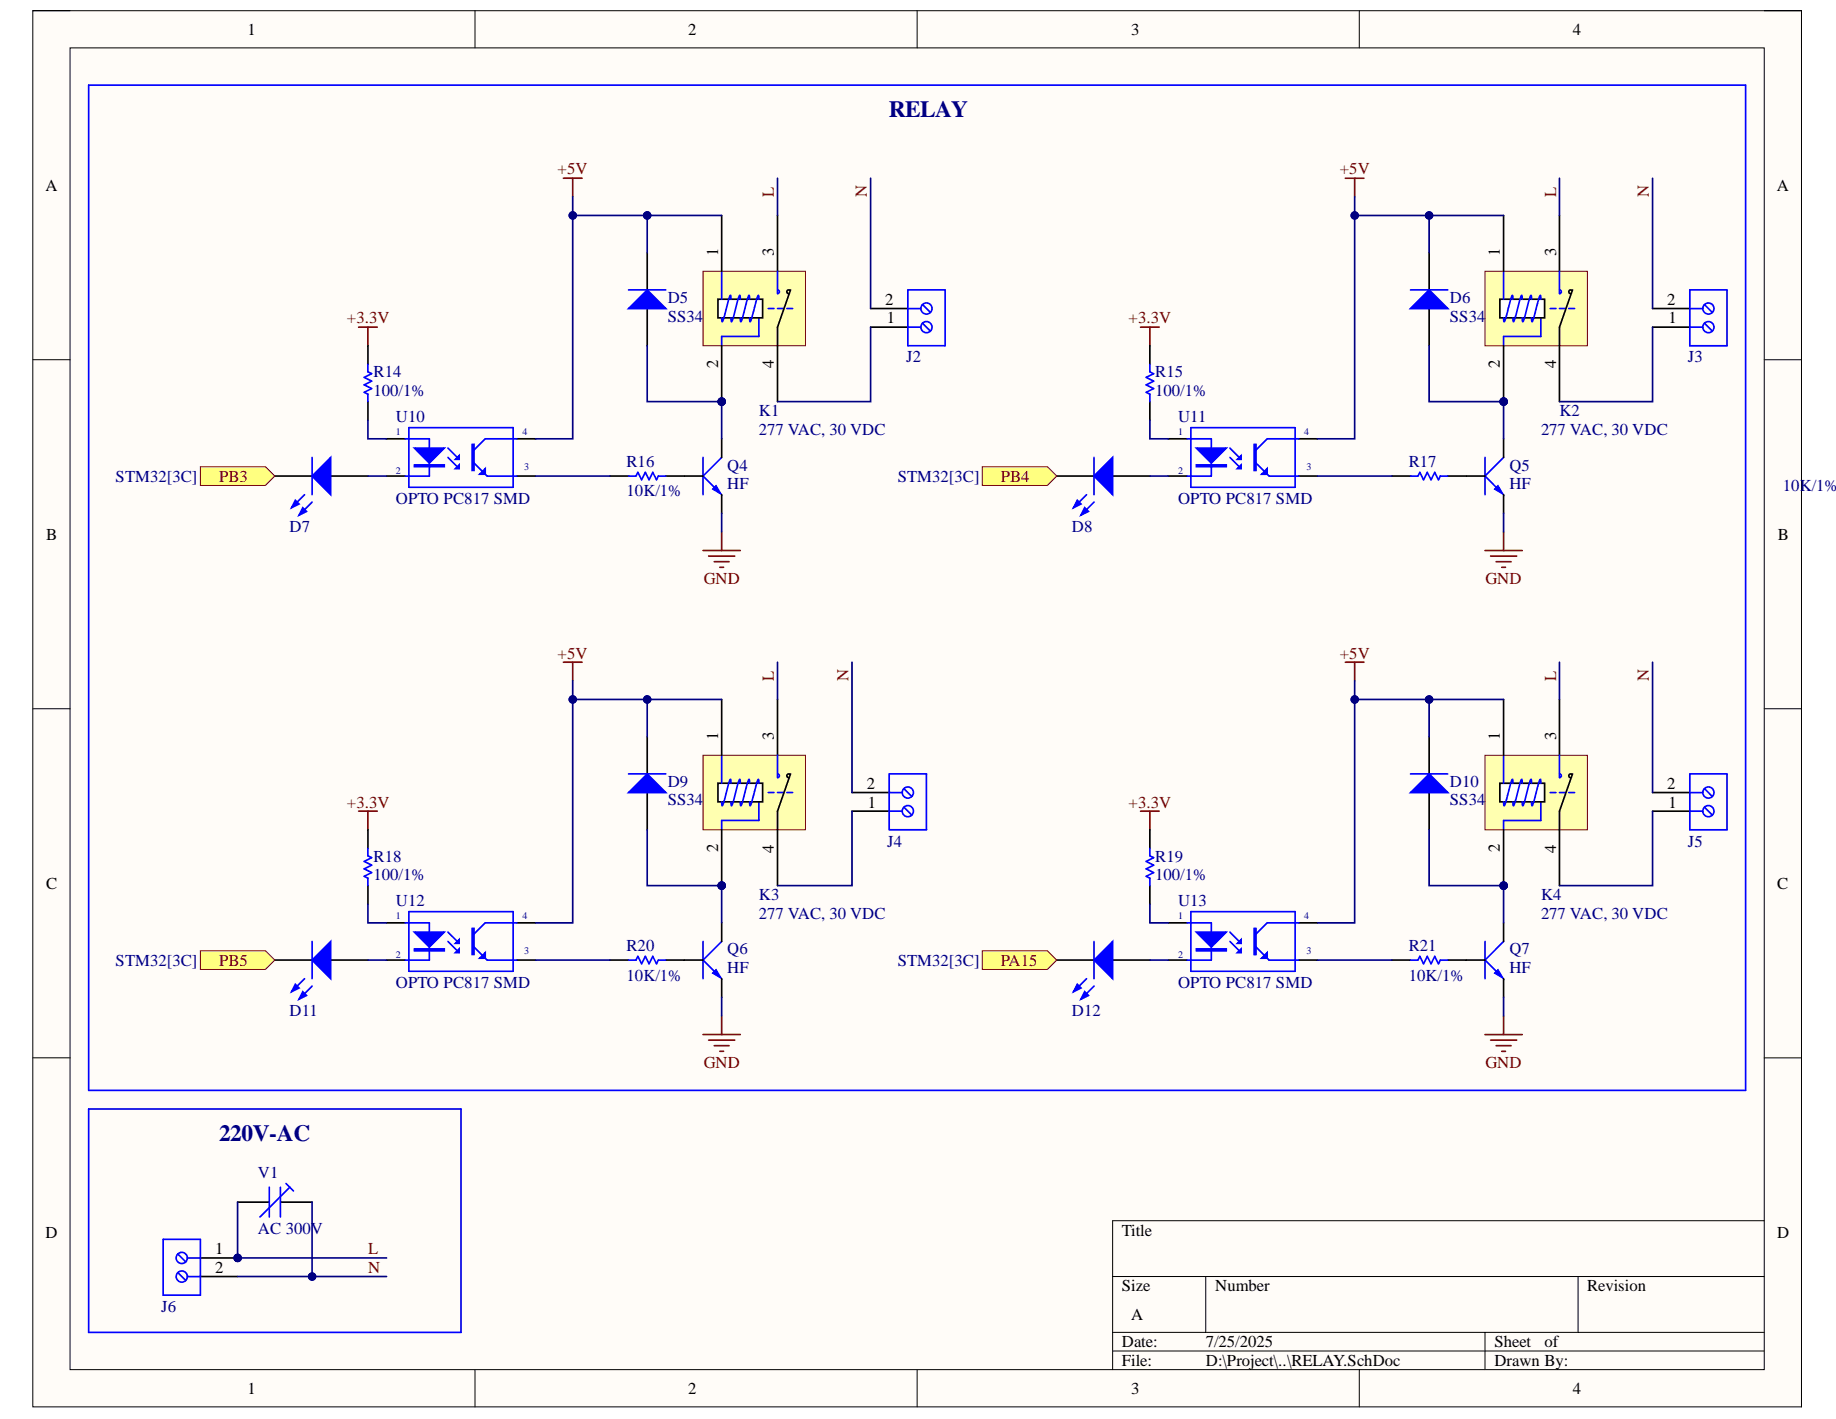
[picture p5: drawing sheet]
<svg xmlns="http://www.w3.org/2000/svg" width="279mm" height="216mm" viewBox="0 0 279 216" stroke-linecap="round" stroke-linejoin="round" font-family="sans-serif">
<defs><g id="words">
<g font-size="3.6" fill="#000080">
<text x="135.3" y="17.8">RELAY</text>
<text x="33.3" y="173.6">220V-AC</text>
</g>
<g font-size="2.5">
<text x="37.6" y="5.3">1</text>
<text x="104.7" y="5.3">2</text>
<text x="172.2" y="5.3">3</text>
<text x="239.3" y="5.3">4</text>
<text x="6.9" y="29">A</text>
<text x="270.4" y="29">A</text>
<text x="109.3" y="39" transform="rotate(-90 109.3 39)">1</text>
<text x="117.8" y="39" transform="rotate(-90 117.8 39)">3</text>
<text x="228.3" y="39" transform="rotate(-90 228.3 39)">1</text>
<text x="236.8" y="39" transform="rotate(-90 236.8 39)">3</text>
<text x="134.7" y="46.4">2</text>
<text x="253.7" y="46.4">2</text>
<text x="134.9" y="49.2">1</text>
<text x="253.9" y="49.2">1</text>
<text x="109.3" y="56.1" transform="rotate(-90 109.3 56.1)">2</text>
<text x="117.8" y="56.1" transform="rotate(-90 117.8 56.1)">4</text>
<text x="228.3" y="56.1" transform="rotate(-90 228.3 56.1)">2</text>
<text x="236.8" y="56.1" transform="rotate(-90 236.8 56.1)">4</text>
<text x="7" y="82.1">B</text>
<text x="270.6" y="82.1">B</text>
<text x="109.3" y="112.6" transform="rotate(-90 109.3 112.6)">1</text>
<text x="117.8" y="112.6" transform="rotate(-90 117.8 112.6)">3</text>
<text x="228.3" y="112.6" transform="rotate(-90 228.3 112.6)">1</text>
<text x="236.8" y="112.6" transform="rotate(-90 236.8 112.6)">3</text>
<text x="131.9" y="120">2</text>
<text x="132.1" y="122.9">1</text>
<text x="253.7" y="120">2</text>
<text x="253.9" y="122.9">1</text>
<text x="109.3" y="129.6" transform="rotate(-90 109.3 129.6)">2</text>
<text x="117.8" y="129.7" transform="rotate(-90 117.8 129.7)">4</text>
<text x="228.3" y="129.6" transform="rotate(-90 228.3 129.6)">2</text>
<text x="236.8" y="129.7" transform="rotate(-90 236.8 129.7)">4</text>
<text x="7" y="135.2">C</text>
<text x="270.5" y="135.2">C</text>
<text x="6.9" y="188.3">D</text>
<text x="32.7" y="190.8">1</text>
<text x="170.7" y="188">Title</text>
<text x="270.5" y="188.3">D</text>
<text x="32.7" y="193.7">2</text>
<text x="170.7" y="196.5">Size</text>
<text x="184.9" y="196.5">Number</text>
<text x="241.5" y="196.5">Revision</text>
<text x="172.2" y="200.8">A</text>
<text x="170.7" y="205">Date:</text>
<text x="170.7" y="207.8">File:</text>
<text x="183.5" y="205">7/25/2025</text>
<text x="183.5" y="207.8">D:\Project\..\RELAY.SchDoc</text>
<text x="227.4" y="205">Sheet</text>
<text x="227.4" y="207.8">Drawn By:</text>
<text x="235" y="205">of</text>
<text x="37.6" y="212.1">1</text>
<text x="104.7" y="212.1">2</text>
<text x="172.2" y="212.1">3</text>
<text x="239.3" y="212.1">4</text>
</g>
<g font-size="2.5" fill="#800000">
<text x="84.9" y="26.5">+5V</text>
<text x="117.8" y="29.9" transform="rotate(-90 117.8 29.9)">L</text>
<text x="131.9" y="29.9" transform="rotate(-90 131.9 29.9)">N</text>
<text x="203.9" y="26.5">+5V</text>
<text x="236.8" y="29.9" transform="rotate(-90 236.8 29.9)">L</text>
<text x="250.9" y="29.9" transform="rotate(-90 250.9 29.9)">N</text>
<text x="52.8" y="49.2">+3.3V</text>
<text x="171.7" y="49.2">+3.3V</text>
<text x="33.3" y="73.3">PB3</text>
<text x="152.3" y="73.3">PB4</text>
<text x="107.1" y="88.9">GND</text>
<text x="226.1" y="88.9">GND</text>
<text x="84.9" y="100.2">+5V</text>
<text x="203.9" y="100.2">+5V</text>
<text x="117.8" y="103.6" transform="rotate(-90 117.8 103.6)">L</text>
<text x="129.1" y="103.6" transform="rotate(-90 129.1 103.6)">N</text>
<text x="236.8" y="103.6" transform="rotate(-90 236.8 103.6)">L</text>
<text x="250.9" y="103.6" transform="rotate(-90 250.9 103.6)">N</text>
<text x="52.8" y="122.9">+3.3V</text>
<text x="171.7" y="122.9">+3.3V</text>
<text x="33.3" y="146.9">PB5</text>
<text x="152.3" y="146.9">PA15</text>
<text x="107.1" y="162.5">GND</text>
<text x="226.1" y="162.5">GND</text>
<text x="56" y="190.8">L</text>
<text x="56" y="193.7">N</text>
</g>
<g font-size="2.5" fill="#000080">
<text x="101.6" y="46.1">D5</text>
<text x="220.6" y="46.1">D6</text>
<text x="101.6" y="49">SS34</text>
<text x="220.6" y="49">SS34</text>
<text x="56.9" y="57.4">R14</text>
<text x="137.9" y="55.1">J2</text>
<text x="175.8" y="57.4">R15</text>
<text x="256.8" y="55.1">J3</text>
<text x="56.9" y="60.3">100/1%</text>
<text x="60.2" y="64.2">U10</text>
<text x="115.5" y="63.3">K1</text>
<text x="175.8" y="60.3">100/1%</text>
<text x="179.3" y="64.2">U11</text>
<text x="237.3" y="63.3">K2</text>
<text x="95.3" y="71">R16</text>
<text x="110.7" y="71.6">Q4</text>
<text x="115.5" y="66.2">277 VAC, 30 VDC</text>
<text x="214.4" y="71">R17</text>
<text x="229.7" y="71.6">Q5</text>
<text x="234.5" y="66.2">277 VAC, 30 VDC</text>
<text x="17.6" y="73.3">STM32[3C]</text>
<text x="60.2" y="76.7">OPTO PC817 SMD</text>
<text x="95.3" y="75.5">10K/1%</text>
<text x="110.7" y="74.4">HF</text>
<text x="136.6" y="73.3">STM32[3C]</text>
<text x="179.3" y="76.7">OPTO PC817 SMD</text>
<text x="229.7" y="74.4">HF</text>
<text x="271.3" y="74.7">10K/1%</text>
<text x="44.1" y="80.9">D7</text>
<text x="163.1" y="80.9">D8</text>
<text x="101.6" y="119.8">D9</text>
<text x="220.6" y="119.8">D10</text>
<text x="101.6" y="122.5">SS34</text>
<text x="220.6" y="122.5">SS34</text>
<text x="56.9" y="131.1">R18</text>
<text x="135" y="128.8">J4</text>
<text x="175.8" y="131.1">R19</text>
<text x="256.8" y="128.8">J5</text>
<text x="56.9" y="133.9">100/1%</text>
<text x="60.2" y="137.9">U12</text>
<text x="115.5" y="137">K3</text>
<text x="175.8" y="133.9">100/1%</text>
<text x="179.3" y="137.9">U13</text>
<text x="234.5" y="137">K4</text>
<text x="115.5" y="139.9">277 VAC, 30 VDC</text>
<text x="234.5" y="139.9">277 VAC, 30 VDC</text>
<text x="17.6" y="146.9">STM32[3C]</text>
<text x="95.3" y="149.2">10K/1%</text>
<text x="95.3" y="144.7">R20</text>
<text x="110.7" y="145.2">Q6</text>
<text x="110.7" y="148.1">HF</text>
<text x="136.6" y="146.9">STM32[3C]</text>
<text x="214.4" y="149.2">10K/1%</text>
<text x="214.4" y="144.7">R21</text>
<text x="229.7" y="145.2">Q7</text>
<text x="229.7" y="148.1">HF</text>
<text x="44.1" y="154.6">D11</text>
<text x="60.2" y="150.4">OPTO PC817 SMD</text>
<text x="163.1" y="154.6">D12</text>
<text x="179.3" y="150.4">OPTO PC817 SMD</text>
<text x="39.3" y="179.2">V1</text>
<text x="39.3" y="187.8">AC 300V</text>
<text x="24.5" y="199.6">J6</text>
</g>
<g font-size="1.5" fill="#000080">
<text x="60.2" y="66.1">1</text>
<text x="79.5" y="66.1">4</text>
<text x="79.8" y="71.5">3</text>
<text x="179.3" y="66.1">1</text>
<text x="198.5" y="66.1">4</text>
<text x="198.8" y="71.5">3</text>
<text x="60.2" y="72.1">2</text>
<text x="179.3" y="72.1">2</text>
<text x="60.2" y="139.8">1</text>
<text x="79.5" y="139.8">4</text>
<text x="179.3" y="139.8">1</text>
<text x="198.5" y="139.8">4</text>
<text x="60.2" y="145.7">2</text>
<text x="79.8" y="145.2">3</text>
<text x="179.3" y="145.7">2</text>
<text x="198.8" y="145.2">3</text>
</g>
</g></defs>
<path d="M5 1.6h269.1v212.5h-269.1z" fill-rule="evenodd" fill="#fffcf8"/>
<path d="M5 1.6h269.1v212.5h-269.1z" fill="none" stroke="#000" stroke-width=".15"/>
<path d="M10.7 7.3h257.8v201.1h-257.8z" fill-rule="evenodd" fill="#fffcf8"/>
<g fill="none" stroke="#000" stroke-width=".15">
<path d="M5 1.6h5.7M10.7 7.3h257.8v201.1h-257.8zM72.3 1.6v5.7M139.6 1.6v5.7M206.9 1.6v5.7M268.5 1.6h5.6v5.7M5 54.7h5.7M268.5 54.7h5.6M5 107.8h5.7M268.5 107.8h5.6M5 160.9h5.7M268.5 161h5.6"/>
<path d="M169.3 194.2h99.2M183.5 194.2v8.5M240.1 194.2v8.5M268.5 185.7h-99.2v22.7M72.3 208.4v5.7M139.6 208.4v5.7M169.3 202.7h99.2M169.3 205.6h99.2M206.9 208.4v5.7M226 202.7v5.7M274.1 208.4v5.7"/>
</g>
<path d="M177.8 66.8h2.9M177.8 72.4h2.9M197.6 66.8h2.9M197.6 72.4h2.9" fill="none" stroke="#000" stroke-width=".25"/>
<path d="M180.7 66.8h3.6v5.6h-3.6M181.2 65.1h15.9v9h-15.9zM187.2 68.2l1.7 1.7M187.2 69.6l1.7 1.7M191.1 70.5l2 1.9h4.5M197.6 66.8h-4.8l-1.7 1.7" fill="none" stroke="#00f" stroke-width=".25"/>
<path d="M182.1 68.2h4.5l-2.3 2.3z" fill="#00f"/>
<path d="M182.1 68.2h4.5l-2.3 2.3zM182.1 70.7h4.5v.3h-4.5z" fill="none" stroke="#00f" stroke-width=".25"/>
<path d="M182.1 70.9h4.5" fill="none" stroke="#00f" stroke-width=".27"/>
<path d="M188.3 71.3l.6-.6v.6z" fill="#00f"/>
<path d="M188.3 71.3l.6-.6v.6z" fill="none" stroke="#00f" stroke-width=".25"/>
<path d="M188.3 69.9l.6-.6v.6z" fill="#00f"/>
<path d="M188.3 69.9l.6-.6v.6zM190.8 67.6h.3v4h-.3z" fill="none" stroke="#00f" stroke-width=".25"/>
<path d="M191 67.6v4" fill="none" stroke="#00f" stroke-width=".29"/>
<path d="M192.8 71.3v.9h-.8z" fill="#00f"/>
<path d="M192.8 71.3v.9h-.8z" fill="none" stroke="#00f" stroke-width=".25"/>
<path d="M160.8 72.4h5.7M169.3 72.4h5.7" fill="none" stroke="#000" stroke-width=".25"/>
<path d="M166.5 72.4l2.8-2.8v5.7z" fill="#00f"/>
<path d="M165.4 75.3l-2 1.9M166.5 72.4l2.8-2.8v5.7zM166.5 76.4l-2 2" fill="none" stroke="#00f" stroke-width=".25"/>
<path d="M163.9 76.1l.6 .6-1.1 .5z" fill="#00f"/>
<path d="M163.9 76.1l.6 .6-1.1 .5z" fill="none" stroke="#00f" stroke-width=".25"/>
<path d="M165.1 77.2l.5 .6-1.1 .6z" fill="#00f"/>
<path d="M165.1 77.2l.5 .6-1.1 .6zM166.5 69.6v5.7" fill="none" stroke="#00f" stroke-width=".25"/>
<path d="M173.6 49.8h2.8M175 49.8v2.8" fill="none" stroke="#800000" stroke-width=".25"/>
<circle cx="228.8" cy="61.1" r=".57" fill="#000080"/>
<circle cx="228.8" cy="61.1" r=".57" fill="none" stroke="#000080" stroke-width=".15"/>
<path d="M226 41.3h15.6v11.3h-15.6z" fill-rule="evenodd" fill="#ffffb0"/>
<path d="M226 41.3h15.6v11.3h-15.6z" fill="none" stroke="#800000" stroke-width=".15"/>
<path d="M234.5 48.4v2.8h-5.7v1.4M235.9 46.9h.9M237.3 46.9h.9M238.7 46.9h.9" fill="none" stroke="#00f" stroke-width=".25"/>
<path d="M228.3 45.5h6.8v2.9h-6.8z" fill-rule="evenodd" fill="#fff"/>
<path d="M228.3 45.5h6.8v2.9h-6.8zM228.8 52.6v8.5" fill="none" stroke="#000" stroke-width=".25"/>
<path d="M228.8 41.3v4.2M230.2 45.5l-.1-.6-1.2 4-.1-.5M231.6 45.5v-.6l-1.3 4-.1-.5M233.1 45.5l-.1-.6-1.3 4-.1-.5" fill="none" stroke="#00f" stroke-width=".25"/>
<circle cx="228.8" cy="61.1" r=".57" fill="#000080"/>
<circle cx="228.8" cy="61.1" r=".57" fill="none" stroke="#000080" stroke-width=".15"/>
<path d="M217.5 38.4v5.7M228.8 32.8v8.5M237.3 32.8v8.5M217.5 46.9v5.7M239.2 44.2a.29 .29 0 0 0-.5 .1 .29 .29 0 0 0 .3 .4M239.3 44.1l-2 5.7v11.3" fill="none" stroke="#000" stroke-width=".25"/>
<path d="M234.5 45.5l-.1-.6-1.2 4-.1-.5M237.3 41.3v3.4l.3-.3-.3-.3" fill="none" stroke="#00f" stroke-width=".25"/>
<path d="M214.7 46.9l2.8-2.8 2.8 2.8z" fill="#00f"/>
<path d="M214.7 46.9l2.8-2.8 2.8 2.8zM214.7 44.1h5.6M226 69.6v5.7M228.8 69.6l-2.8 2.8 2.3 2.3" fill="none" stroke="#00f" stroke-width=".25"/>
<path d="M228 73.8l.8 1.5-1.4-.9z" fill="#00f"/>
<path d="M228 73.8l.8 1.5-1.4-.9z" fill="none" stroke="#00f" stroke-width=".15"/>
<path d="M223.2 72.4h2.8M228.8 66.8v2.8M228.8 75.3v2.8M177.8 140.4h2.9M177.8 146.1h2.9M197.6 140.4h2.9M197.6 146.1h2.9" fill="none" stroke="#000" stroke-width=".25"/>
<path d="M204.7 27.1h2.9M206.2 27.1v2.9M226 83.8h5.6M226.8 84.6h4M227.7 85.5h2.3M228.5 86.3h.6M228.8 80.9v2.9" fill="none" stroke="#800000" stroke-width=".25"/>
<path d="M181.2 138.7h15.9v9.1h-15.9zM180.7 140.4h3.6v5.7h-3.6M187.2 141.8l1.7 1.7M187.2 143.2l1.7 1.7M191.1 144.1l2 2h4.5M197.6 140.4h-4.8l-1.7 1.7" fill="none" stroke="#00f" stroke-width=".25"/>
<path d="M182.1 141.8h4.5l-2.3 2.3z" fill="#00f"/>
<path d="M182.1 141.8h4.5l-2.3 2.3zM182.1 144.4h4.5v.3h-4.5z" fill="none" stroke="#00f" stroke-width=".25"/>
<path d="M182.1 144.5h4.5" fill="none" stroke="#00f" stroke-width=".29"/>
<path d="M188.3 144.9l.6-.5v.5z" fill="#00f"/>
<path d="M188.3 144.9l.6-.5v.5z" fill="none" stroke="#00f" stroke-width=".25"/>
<path d="M188.3 143.5l.6-.5v.5z" fill="#00f"/>
<path d="M188.3 143.5l.6-.5v.5zM190.8 141.3h.3v3.9h-.3z" fill="none" stroke="#00f" stroke-width=".25"/>
<path d="M191 141.3v3.9" fill="none" stroke="#00f" stroke-width=".29"/>
<path d="M192 145.8l.8-.9v.9z" fill="#00f"/>
<path d="M192 145.8l.8-.9v.9z" fill="none" stroke="#00f" stroke-width=".25"/>
<path d="M160.8 146.1h5.7M169.3 146.1h5.7" fill="none" stroke="#000" stroke-width=".25"/>
<path d="M166.5 146.1l2.8-2.9v5.7z" fill="#00f"/>
<path d="M165.4 148.9l-2 2M166.5 146.1l2.8-2.9v5.7zM166.5 150l-2 2" fill="none" stroke="#00f" stroke-width=".25"/>
<path d="M163.9 149.8l.6 .5-1.1 .6z" fill="#00f"/>
<path d="M163.9 149.8l.6 .5-1.1 .6z" fill="none" stroke="#00f" stroke-width=".25"/>
<path d="M165.1 150.9l.5 .6-1.1 .5z" fill="#00f"/>
<path d="M165.1 150.9l.5 .6-1.1 .5zM166.5 143.2v5.7" fill="none" stroke="#00f" stroke-width=".25"/>
<path d="M173.6 123.4h2.8M175 123.4v2.9" fill="none" stroke="#800000" stroke-width=".25"/>
<circle cx="228.8" cy="134.7" r=".57" fill="#000080"/>
<circle cx="228.8" cy="134.7" r=".57" fill="none" stroke="#000080" stroke-width=".15"/>
<path d="M226 114.9h15.6v11.4h-15.6z" fill-rule="evenodd" fill="#ffffb0"/>
<path d="M226 114.9h15.6v11.4h-15.6z" fill="none" stroke="#800000" stroke-width=".15"/>
<path d="M234.5 122v2.8h-5.7v1.5M235.9 120.6h.9M237.3 120.6h.9M238.7 120.6h.9" fill="none" stroke="#00f" stroke-width=".25"/>
<path d="M228.3 119.2h6.8v2.8h-6.8z" fill-rule="evenodd" fill="#fff"/>
<path d="M228.3 119.2h6.8v2.8h-6.8zM228.8 126.3v8.4" fill="none" stroke="#000" stroke-width=".25"/>
<path d="M228.8 114.9v4.3M230.2 119.2l-.1-.6-1.2 4-.1-.6M231.6 119.2v-.6l-1.3 4-.1-.6M233.1 119.2l-.1-.6-1.3 4-.1-.6" fill="none" stroke="#00f" stroke-width=".25"/>
<circle cx="228.8" cy="134.7" r=".57" fill="#000080"/>
<circle cx="228.8" cy="134.7" r=".57" fill="none" stroke="#000080" stroke-width=".15"/>
<path d="M217.5 112.1v5.7M228.8 106.4v8.5M237.3 106.4v8.5M239.2 117.8a.29 .29 0 0 0-.5 .2 .29 .29 0 0 0 .3 .3M239.3 117.8l-2 5.6v11.3M217.5 120.6v5.7" fill="none" stroke="#000" stroke-width=".25"/>
<path d="M234.5 119.2l-.1-.6-1.2 4-.1-.6M237.3 114.9v3.4l.3-.3-.3-.2" fill="none" stroke="#00f" stroke-width=".25"/>
<path d="M214.7 120.6l2.8-2.8 2.8 2.8z" fill="#00f"/>
<path d="M214.7 117.8h5.6M214.7 120.6l2.8-2.8 2.8 2.8zM226 143.2v5.7M228.8 143.2l-2.8 2.9 2.3 2.2" fill="none" stroke="#00f" stroke-width=".25"/>
<path d="M228 147.5l.8 1.4-1.4-.8z" fill="#00f"/>
<path d="M228 147.5l.8 1.4-1.4-.8z" fill="none" stroke="#00f" stroke-width=".15"/>
<path d="M58.8 146.1h2.9M58.8 140.4h2.9M78.7 146.1h2.8M78.7 140.4h2.8M223.2 146.1h2.8M228.8 140.4v2.8M228.8 148.9v2.8" fill="none" stroke="#000" stroke-width=".25"/>
<path d="M204.7 100.8h2.9M206.2 100.8v2.8M226 157.4h5.6M226.8 158.3h4M227.7 159.1h2.3M228.5 160h.6M228.8 154.6v2.8" fill="none" stroke="#800000" stroke-width=".25"/>
<path d="M62.2 138.7h15.9v9.1h-15.9zM61.7 140.4h3.6v5.7h-3.6M68.2 141.8l1.7 1.7M68.2 143.2l1.7 1.7M72.1 144.1l2 2h4.6M78.7 140.4h-4.9l-1.7 1.7" fill="none" stroke="#00f" stroke-width=".25"/>
<path d="M63.1 141.8h4.5l-2.3 2.3z" fill="#00f"/>
<path d="M63.1 141.8h4.5l-2.3 2.3zM63.1 144.4h4.5v.3h-4.5z" fill="none" stroke="#00f" stroke-width=".25"/>
<path d="M63.1 144.5h4.5" fill="none" stroke="#00f" stroke-width=".29"/>
<path d="M69.3 144.9l.6-.5v.5z" fill="#00f"/>
<path d="M69.3 144.9l.6-.5v.5z" fill="none" stroke="#00f" stroke-width=".25"/>
<path d="M69.3 143.5l.6-.5v.5z" fill="#00f"/>
<path d="M69.3 143.5l.6-.5v.5zM71.9 141.3h.2v3.9h-.2z" fill="none" stroke="#00f" stroke-width=".25"/>
<path d="M72 141.3v3.9" fill="none" stroke="#00f" stroke-width=".28"/>
<path d="M73 145.8l.8-.9v.9z" fill="#00f"/>
<path d="M73 145.8l.8-.9v.9z" fill="none" stroke="#00f" stroke-width=".25"/>
<path d="M41.8 146.1h5.7M50.3 146.1h5.7" fill="none" stroke="#000" stroke-width=".25"/>
<path d="M47.5 146.1l2.8-2.9v5.7z" fill="#00f"/>
<path d="M46.4 148.9l-2 2M47.5 146.1l2.8-2.9v5.7zM47.5 150l-2 2" fill="none" stroke="#00f" stroke-width=".25"/>
<path d="M44.9 149.8l.6 .5-1.1 .6z" fill="#00f"/>
<path d="M44.9 149.8l.6 .5-1.1 .6z" fill="none" stroke="#00f" stroke-width=".25"/>
<path d="M46.1 150.9l.5 .6-1.1 .5z" fill="#00f"/>
<path d="M46.1 150.9l.5 .6-1.1 .5zM47.5 143.2v5.7" fill="none" stroke="#00f" stroke-width=".25"/>
<path d="M54.6 123.4h2.8M56 123.4v2.8" fill="none" stroke="#800000" stroke-width=".25"/>
<circle cx="109.8" cy="134.7" r=".57" fill="#000080"/>
<circle cx="109.8" cy="134.7" r=".57" fill="none" stroke="#000080" stroke-width=".15"/>
<path d="M107 114.9h15.6v11.3h-15.6z" fill-rule="evenodd" fill="#ffffb0"/>
<path d="M107 114.9h15.6v11.3h-15.6z" fill="none" stroke="#800000" stroke-width=".15"/>
<path d="M115.5 122v2.8h-5.7v1.4M116.9 120.6h.9M118.3 120.6h.9M119.7 120.6h.9" fill="none" stroke="#00f" stroke-width=".25"/>
<path d="M109.3 119.2h6.8v2.8h-6.8z" fill-rule="evenodd" fill="#fff"/>
<path d="M109.3 119.2h6.8v2.8h-6.8zM109.8 126.2v8.5" fill="none" stroke="#000" stroke-width=".25"/>
<path d="M109.8 114.9v4.3M111.2 119.2l-.1-.6-1.2 4-.1-.6M112.7 119.2l-.1-.6-1.3 4-.1-.6M114.1 119.2l-.1-.6-1.3 4v-.6" fill="none" stroke="#00f" stroke-width=".25"/>
<circle cx="109.8" cy="134.7" r=".57" fill="#000080"/>
<circle cx="109.8" cy="134.7" r=".57" fill="none" stroke="#000080" stroke-width=".15"/>
<path d="M98.5 112.1v5.6M109.8 106.4v8.5M118.3 106.4v8.5M120.2 117.8a.29 .29 0 0 0-.5 .2 .29 .29 0 0 0 .3 .3M120.3 117.7l-2 5.7v11.3M98.5 120.6v5.6" fill="none" stroke="#000" stroke-width=".25"/>
<path d="M115.5 119.2l-.1-.6-1.2 4-.1-.6M118.3 114.9v3.4M118.3 117.7l.3 .3-.3 .3" fill="none" stroke="#00f" stroke-width=".25"/>
<path d="M95.7 120.6l2.8-2.9 2.8 2.9z" fill="#00f"/>
<path d="M95.7 117.7h5.6M95.7 120.6l2.8-2.9 2.8 2.9zM107 143.2v5.7M109.8 143.2l-2.8 2.9 2.3 2.2" fill="none" stroke="#00f" stroke-width=".25"/>
<path d="M109 147.5l.8 1.4-1.4-.8z" fill="#00f"/>
<path d="M109 147.5l.8 1.4-1.4-.8z" fill="none" stroke="#00f" stroke-width=".15"/>
<g fill="none" stroke="#000" stroke-width=".25">
<path d="M175 52.6v2.8M251.5 49.8h5.7M251.5 46.9h5.7M58.8 72.4h2.9M58.8 66.8h2.9M78.7 72.4h2.8M78.7 66.8h2.8M175 61.1v2.8M211.8 72.4h2.9M220.3 72.4h2.9M56 126.2v2.9M56 134.7v2.9"/>
<path d="M129.7 123.4h5.6M129.7 120.6h5.6M175 126.3v2.8M175 134.7v2.9M251.5 123.4h5.7M251.5 120.6h5.7M92.8 146.1h2.9M101.3 146.1h5.7M109.8 140.4v2.8M109.8 148.9v2.8M211.8 146.1h2.9M220.3 146.1h2.9"/>
</g>
<path d="M85.7 100.8h2.9M87.2 100.8v2.8" fill="none" stroke="#800000" stroke-width=".25"/>
<g fill="none" stroke="#00f" stroke-width=".25">
<path d="M175 55.4v1.2l.6 .3-1.2 .5 1.2 .6-1.2 .6 1.2 .5-1.2 .6 .6 .3v1.1M257.2 49.8h1.9M257.2 46.9h1.9M257.2 44.1h5.6v8.5h-5.6zM259.4 49.2l1.2 1.2M259.4 46.3l1.2 1.2M61.7 66.8h3.6v5.6h-3.6M62.2 65.1h15.9v9h-15.9zM68.2 68.2l1.7 1.7M68.2 69.6l1.7 1.7M72.1 70.4l2 2h4.6M78.7 66.8h-4.9l-1.7 1.7"/>
<path d="M214.7 72.4h1.1l.3-.5 .5 1.1 .6-1.1 .6 1.1 .5-1.1 .6 1.1 .3-.6h1.1M135.3 117.7h5.7v8.5h-5.7zM137.6 120l1.2 1.2M257.2 117.8h5.6v8.5h-5.6zM259.4 120l1.2 1.2M56 129.1v1.1l.6 .3-1.2 .6 1.2 .5-1.2 .6 1.2 .6-1.2 .5 .6 .3v1.1M135.3 123.4h2M135.3 120.6h2M137.6 122.8l1.2 1.2M175 129.1v1.1l.6 .3-1.2 .6 1.2 .5-1.2 .6 1.2 .6-1.2 .5 .6 .3v1.1M257.2 123.4h1.9M257.2 120.6h1.9"/>
<path d="M259.4 122.8l1.2 1.2M95.7 146.1h1.1l.3-.6 .5 1.1 .6-1.1 .6 1.1 .5-1.1 .6 1.1 .3-.5h1.1M214.7 146.1h1.1l.3-.6 .5 1.1 .6-1.1 .6 1.1 .5-1.1 .6 1.1 .3-.5h1.1"/>
<circle cx="260" cy="49.8" r=".85"/>
<circle cx="260" cy="46.9" r=".85"/>
<circle cx="138.2" cy="120.6" r=".85"/>
<circle cx="138.2" cy="123.4" r=".85"/>
<circle cx="260" cy="123.4" r=".85"/>
<circle cx="260" cy="120.6" r=".85"/>
</g>
<path d="M63.1 68.2h4.5l-2.3 2.2z" fill="#00f"/>
<path d="M63.1 68.2h4.5l-2.3 2.2zM63.1 70.7h4.5v.3h-4.5z" fill="none" stroke="#00f" stroke-width=".25"/>
<path d="M63.1 70.9h4.5" fill="none" stroke="#00f" stroke-width=".28"/>
<path d="M69.3 71.3l.6-.6v.6z" fill="#00f"/>
<path d="M69.3 71.3l.6-.6v.6z" fill="none" stroke="#00f" stroke-width=".25"/>
<path d="M69.3 69.9l.6-.6v.6z" fill="#00f"/>
<path d="M69.3 69.9l.6-.6v.6zM71.9 67.6h.2v4h-.2z" fill="none" stroke="#00f" stroke-width=".25"/>
<path d="M72 67.6v4" fill="none" stroke="#00f" stroke-width=".28"/>
<path d="M73 72.2l.8-.9v.9z" fill="#00f"/>
<path d="M73 72.2l.8-.9v.9z" fill="none" stroke="#00f" stroke-width=".25"/>
<path d="M41.8 72.4h5.7M50.3 72.4h5.7" fill="none" stroke="#000" stroke-width=".25"/>
<path d="M47.5 72.4l2.8-2.8v5.7z" fill="#00f"/>
<path d="M46.4 75.3l-2 1.9M47.5 72.4l2.8-2.8v5.7zM47.5 76.4l-2 2" fill="none" stroke="#00f" stroke-width=".25"/>
<path d="M44.9 76.1l.6 .6-1.1 .5z" fill="#00f"/>
<path d="M44.9 76.1l.6 .6-1.1 .5z" fill="none" stroke="#00f" stroke-width=".25"/>
<path d="M46.1 77.2l.5 .6-1.1 .6z" fill="#00f"/>
<path d="M46.1 77.2l.5 .6-1.1 .6zM47.5 69.6v5.7" fill="none" stroke="#00f" stroke-width=".25"/>
<path d="M54.6 49.8h2.8M56 49.8v2.8" fill="none" stroke="#800000" stroke-width=".25"/>
<circle cx="109.8" cy="61.1" r=".57" fill="#000080"/>
<circle cx="109.8" cy="61.1" r=".57" fill="none" stroke="#000080" stroke-width=".15"/>
<path d="M107 41.3h15.6v11.3h-15.6z" fill-rule="evenodd" fill="#ffffb0"/>
<path d="M107 41.3h15.6v11.3h-15.6z" fill="none" stroke="#800000" stroke-width=".15"/>
<path d="M115.5 48.4v2.8h-5.7v1.4M116.9 46.9h.9M118.3 46.9h.9M119.7 46.9h.9" fill="none" stroke="#00f" stroke-width=".25"/>
<path d="M109.3 45.5h6.8v2.9h-6.8z" fill-rule="evenodd" fill="#fff"/>
<path d="M109.3 45.5h6.8v2.9h-6.8zM109.8 52.6v8.5" fill="none" stroke="#000" stroke-width=".25"/>
<path d="M109.8 41.3v4.2M111.2 45.5l-.1-.6-1.2 4-.1-.5M112.7 45.5l-.1-.6-1.3 4-.1-.5M114.1 45.5l-.1-.6-1.3 4v-.5" fill="none" stroke="#00f" stroke-width=".25"/>
<circle cx="109.8" cy="61.1" r=".57" fill="#000080"/>
<circle cx="109.8" cy="61.1" r=".57" fill="none" stroke="#000080" stroke-width=".15"/>
<path d="M98.5 38.4v5.7M109.8 32.8v8.5M118.3 32.8v8.5M98.5 46.9v5.7M120.2 44.1a.28 .28 0 0 0-.5 .2 .28 .28 0 0 0 .3 .4M120.3 44.1l-2 5.7v11.3" fill="none" stroke="#000" stroke-width=".25"/>
<path d="M115.5 45.5l-.1-.6-1.2 4-.1-.5M118.3 41.3v3.4M118.3 44.1l.3 .3-.3 .3" fill="none" stroke="#00f" stroke-width=".25"/>
<path d="M95.7 46.9l2.8-2.8 2.8 2.8z" fill="#00f"/>
<path d="M95.7 46.9l2.8-2.8 2.8 2.8zM95.7 44.1h5.6M107 69.6v5.7M109.8 69.6l-2.8 2.8 2.3 2.3" fill="none" stroke="#00f" stroke-width=".25"/>
<path d="M108.4 74.4l.6-.6 .8 1.5z" fill="#00f"/>
<path d="M108.4 74.4l.6-.6 .8 1.5z" fill="none" stroke="#00f" stroke-width=".15"/>
<path d="M56 52.6v2.8M132.5 49.8h5.7M132.5 46.9h5.7M56 61.1v2.8M92.8 72.4h2.9M101.3 72.4h5.7M109.8 66.8v2.8M109.8 75.3v2.8" fill="none" stroke="#000" stroke-width=".25"/>
<path d="M85.7 27.1h2.9M87.2 27.1v2.8M107 83.8h5.7M107.8 84.6h4M108.7 85.5h2.3M109.5 86.3h.6M109.8 80.9v2.9" fill="none" stroke="#800000" stroke-width=".25"/>
<g fill="none" stroke="#00f" stroke-width=".25">
<path d="M56 55.4v1.2l.6 .3-1.2 .5 1.2 .6-1.2 .6 1.2 .5-1.2 .6 .6 .3v1.1M138.2 49.8h1.9M138.2 46.9h1.9M138.2 44.1h5.6v8.5h-5.6zM140.4 49.2l1.2 1.2M140.4 46.3l1.2 1.2M95.7 72.4h1.1l.3-.5 .5 1.1 .6-1.1 .6 1.1 .5-1.1 .6 1.1 .3-.6h1.1"/>
<circle cx="141" cy="46.9" r=".85"/>
<circle cx="141" cy="49.8" r=".85"/>
</g>
<path d="M30.5 71h9.9l1.4 1.4-1.4 1.4h-9.9z" fill-rule="evenodd" fill="#ffff80"/>
<path d="M30.5 71h9.9l1.4 1.4-1.4 1.4h-9.9z" fill="none" stroke="#800000" stroke-width=".15"/>
<path d="M149.5 71h9.9l1.4 1.4-1.4 1.4h-9.9z" fill-rule="evenodd" fill="#ffff80"/>
<path d="M149.5 71h9.9l1.4 1.4-1.4 1.4h-9.9z" fill="none" stroke="#800000" stroke-width=".15"/>
<path d="M30.5 144.7h9.9l1.4 1.4-1.4 1.4h-9.9z" fill-rule="evenodd" fill="#ffff80"/>
<path d="M30.5 144.7h9.9l1.4 1.4-1.4 1.4h-9.9z" fill="none" stroke="#800000" stroke-width=".15"/>
<path d="M149.5 144.7h9.9l1.4 1.4-1.4 1.4h-9.9z" fill-rule="evenodd" fill="#ffff80"/>
<path d="M149.5 144.7h9.9l1.4 1.4-1.4 1.4h-9.9z" fill="none" stroke="#800000" stroke-width=".15"/>
<path d="M13.5 13h252.1v152.9h-252.1zM41 180.6v4.6M42.7 180.6v4.6M43.5 180.1l1.2 1.1M44.1 180.6l-4.5 4.6" fill="none" stroke="#00f" stroke-width=".25"/>
<path d="M36.2 182.9h4.8M42.7 182.9h4.8" fill="none" stroke="#000" stroke-width=".25"/>
<circle cx="36.2" cy="191.4" r=".57" fill="#000080"/>
<circle cx="36.2" cy="191.4" r=".57" fill="none" stroke="#000080" stroke-width=".15"/>
<path d="M30.5 191.4h5.7" fill="none" stroke="#000" stroke-width=".25"/>
<circle cx="36.2" cy="191.4" r=".57" fill="#000080"/>
<circle cx="36.2" cy="191.4" r=".57" fill="none" stroke="#000080" stroke-width=".15"/>
<path d="M30.5 194.2h5.7" fill="none" stroke="#000" stroke-width=".25"/>
<g fill="none" stroke="#00f" stroke-width=".25">
<path d="M13.5 168.7h56.7v34h-56.7zM24.8 188.6h5.7v8.5h-5.7zM27.1 190.8l1.2 1.2M27.1 193.6l1.2 1.2M28.5 191.4h2M28.5 194.2h2"/>
<circle cx="27.7" cy="194.2" r=".85"/>
<circle cx="27.7" cy="191.4" r=".85"/>
</g>
<path d="M107 157.4h5.7M107.8 158.3h4M108.7 159.1h2.3M109.5 160h.6M109.8 154.6v2.8" fill="none" stroke="#800000" stroke-width=".25"/>
<path d="M228.8 32.8h-11.3v5.6M175 63.9v2.9h2.8M175 72.4h2.8" fill="none" stroke="#000080" stroke-width=".25"/>
<circle cx="217.5" cy="32.8" r=".57" fill="#000080"/>
<circle cx="217.5" cy="32.8" r=".57" fill="none" stroke="#000080" stroke-width=".15"/>
<path d="M228.8 61.1v5.7" fill="none" stroke="#000080" stroke-width=".25"/>
<circle cx="228.8" cy="61.1" r=".57" fill="#000080"/>
<circle cx="228.8" cy="61.1" r=".57" fill="none" stroke="#000080" stroke-width=".15"/>
<path d="M217.5 52.6v8.5h11.3" fill="none" stroke="#000080" stroke-width=".25"/>
<circle cx="228.8" cy="61.1" r=".57" fill="#000080"/>
<circle cx="228.8" cy="61.1" r=".57" fill="none" stroke="#000080" stroke-width=".15"/>
<path d="M206.2 32.8h11.3M200.5 72.4h11.3M228.8 78.1v2.8" fill="none" stroke="#000080" stroke-width=".25"/>
<circle cx="206.2" cy="32.8" r=".57" fill="#000080"/>
<circle cx="206.2" cy="32.8" r=".57" fill="none" stroke="#000080" stroke-width=".15"/>
<circle cx="217.5" cy="32.8" r=".57" fill="#000080"/>
<circle cx="217.5" cy="32.8" r=".57" fill="none" stroke="#000080" stroke-width=".15"/>
<path d="M206.2 30v36.8h-5.7" fill="none" stroke="#000080" stroke-width=".25"/>
<circle cx="206.2" cy="32.8" r=".57" fill="#000080"/>
<circle cx="206.2" cy="32.8" r=".57" fill="none" stroke="#000080" stroke-width=".15"/>
<path d="M228.8 106.4h-11.3v5.7M175 137.6v2.8h2.8M175 146.1h2.8" fill="none" stroke="#000080" stroke-width=".25"/>
<circle cx="217.5" cy="106.4" r=".57" fill="#000080"/>
<circle cx="217.5" cy="106.4" r=".57" fill="none" stroke="#000080" stroke-width=".15"/>
<path d="M228.8 134.7v5.7" fill="none" stroke="#000080" stroke-width=".25"/>
<circle cx="228.8" cy="134.7" r=".57" fill="#000080"/>
<circle cx="228.8" cy="134.7" r=".57" fill="none" stroke="#000080" stroke-width=".15"/>
<path d="M217.5 126.3v8.4h11.3" fill="none" stroke="#000080" stroke-width=".25"/>
<circle cx="228.8" cy="134.7" r=".57" fill="#000080"/>
<circle cx="228.8" cy="134.7" r=".57" fill="none" stroke="#000080" stroke-width=".15"/>
<path d="M206.2 106.4h11.3M200.5 146.1h11.3M228.8 151.7v2.9" fill="none" stroke="#000080" stroke-width=".25"/>
<circle cx="206.2" cy="106.4" r=".57" fill="#000080"/>
<circle cx="206.2" cy="106.4" r=".57" fill="none" stroke="#000080" stroke-width=".15"/>
<circle cx="217.5" cy="106.4" r=".57" fill="#000080"/>
<circle cx="217.5" cy="106.4" r=".57" fill="none" stroke="#000080" stroke-width=".15"/>
<path d="M206.2 103.6v36.8h-5.7" fill="none" stroke="#000080" stroke-width=".25"/>
<circle cx="206.2" cy="106.4" r=".57" fill="#000080"/>
<circle cx="206.2" cy="106.4" r=".57" fill="none" stroke="#000080" stroke-width=".15"/>
<path d="M109.8 106.4h-11.3v5.7M56 137.6v2.8h2.8M56 146.1h2.8" fill="none" stroke="#000080" stroke-width=".25"/>
<circle cx="98.5" cy="106.4" r=".57" fill="#000080"/>
<circle cx="98.5" cy="106.4" r=".57" fill="none" stroke="#000080" stroke-width=".15"/>
<path d="M109.8 134.7v5.7" fill="none" stroke="#000080" stroke-width=".25"/>
<circle cx="109.8" cy="134.7" r=".57" fill="#000080"/>
<circle cx="109.8" cy="134.7" r=".57" fill="none" stroke="#000080" stroke-width=".15"/>
<path d="M98.5 126.2v8.5h11.3" fill="none" stroke="#000080" stroke-width=".25"/>
<circle cx="109.8" cy="134.7" r=".57" fill="#000080"/>
<circle cx="109.8" cy="134.7" r=".57" fill="none" stroke="#000080" stroke-width=".15"/>
<path d="M87.2 106.4h11.3M81.5 146.1h11.3M109.8 151.7v2.9" fill="none" stroke="#000080" stroke-width=".25"/>
<circle cx="87.2" cy="106.4" r=".57" fill="#000080"/>
<circle cx="87.2" cy="106.4" r=".57" fill="none" stroke="#000080" stroke-width=".15"/>
<circle cx="98.5" cy="106.4" r=".57" fill="#000080"/>
<circle cx="98.5" cy="106.4" r=".57" fill="none" stroke="#000080" stroke-width=".15"/>
<path d="M109.8 32.8h-11.3v5.6M237.3 27.1v5.7M251.5 27.1v19.8M251.5 49.8v11.3h-14.2M56 63.9v2.9h2.8M56 72.4h2.8M118.3 100.8v5.6M129.7 100.8v19.8M237.3 100.8v5.6M251.5 100.8v19.8M129.7 123.4v11.3h-11.4M251.5 123.4v11.3h-14.2" fill="none" stroke="#000080" stroke-width=".25"/>
<circle cx="98.5" cy="32.8" r=".57" fill="#000080"/>
<circle cx="98.5" cy="32.8" r=".57" fill="none" stroke="#000080" stroke-width=".15"/>
<path d="M109.8 61.1v5.7" fill="none" stroke="#000080" stroke-width=".25"/>
<circle cx="109.8" cy="61.1" r=".57" fill="#000080"/>
<circle cx="109.8" cy="61.1" r=".57" fill="none" stroke="#000080" stroke-width=".15"/>
<path d="M98.5 52.6v8.5h11.3" fill="none" stroke="#000080" stroke-width=".25"/>
<circle cx="109.8" cy="61.1" r=".57" fill="#000080"/>
<circle cx="109.8" cy="61.1" r=".57" fill="none" stroke="#000080" stroke-width=".15"/>
<path d="M87.2 32.8h11.3M81.5 72.4h11.3M109.8 78.1v2.8" fill="none" stroke="#000080" stroke-width=".25"/>
<circle cx="87.2" cy="32.8" r=".57" fill="#000080"/>
<circle cx="87.2" cy="32.8" r=".57" fill="none" stroke="#000080" stroke-width=".15"/>
<circle cx="98.5" cy="32.8" r=".57" fill="#000080"/>
<circle cx="98.5" cy="32.8" r=".57" fill="none" stroke="#000080" stroke-width=".15"/>
<path d="M87.2 29.9v36.9h-5.7M118.3 27.1v5.7M132.5 27.1v19.8M132.5 49.8v11.3h-14.2" fill="none" stroke="#000080" stroke-width=".25"/>
<circle cx="87.2" cy="32.8" r=".57" fill="#000080"/>
<circle cx="87.2" cy="32.8" r=".57" fill="none" stroke="#000080" stroke-width=".15"/>
<path d="M87.2 103.6v36.8h-5.7" fill="none" stroke="#000080" stroke-width=".25"/>
<circle cx="87.2" cy="106.4" r=".57" fill="#000080"/>
<circle cx="87.2" cy="106.4" r=".57" fill="none" stroke="#000080" stroke-width=".15"/>
<path d="M47.5 182.9v11.3" fill="none" stroke="#000080" stroke-width=".25"/>
<circle cx="47.5" cy="194.2" r=".57" fill="#000080"/>
<circle cx="47.5" cy="194.2" r=".57" fill="none" stroke="#000080" stroke-width=".15"/>
<path d="M36.2 182.9v8.5h22.6" fill="none" stroke="#000080" stroke-width=".25"/>
<circle cx="36.2" cy="191.4" r=".57" fill="#000080"/>
<circle cx="36.2" cy="191.4" r=".57" fill="none" stroke="#000080" stroke-width=".15"/>
<path d="M36.2 194.2h22.6" fill="none" stroke="#000080" stroke-width=".25"/>
<circle cx="47.5" cy="194.2" r=".57" fill="#000080"/>
<circle cx="47.5" cy="194.2" r=".57" fill="none" stroke="#000080" stroke-width=".15"/>
<use href="#words"/>
</svg>
